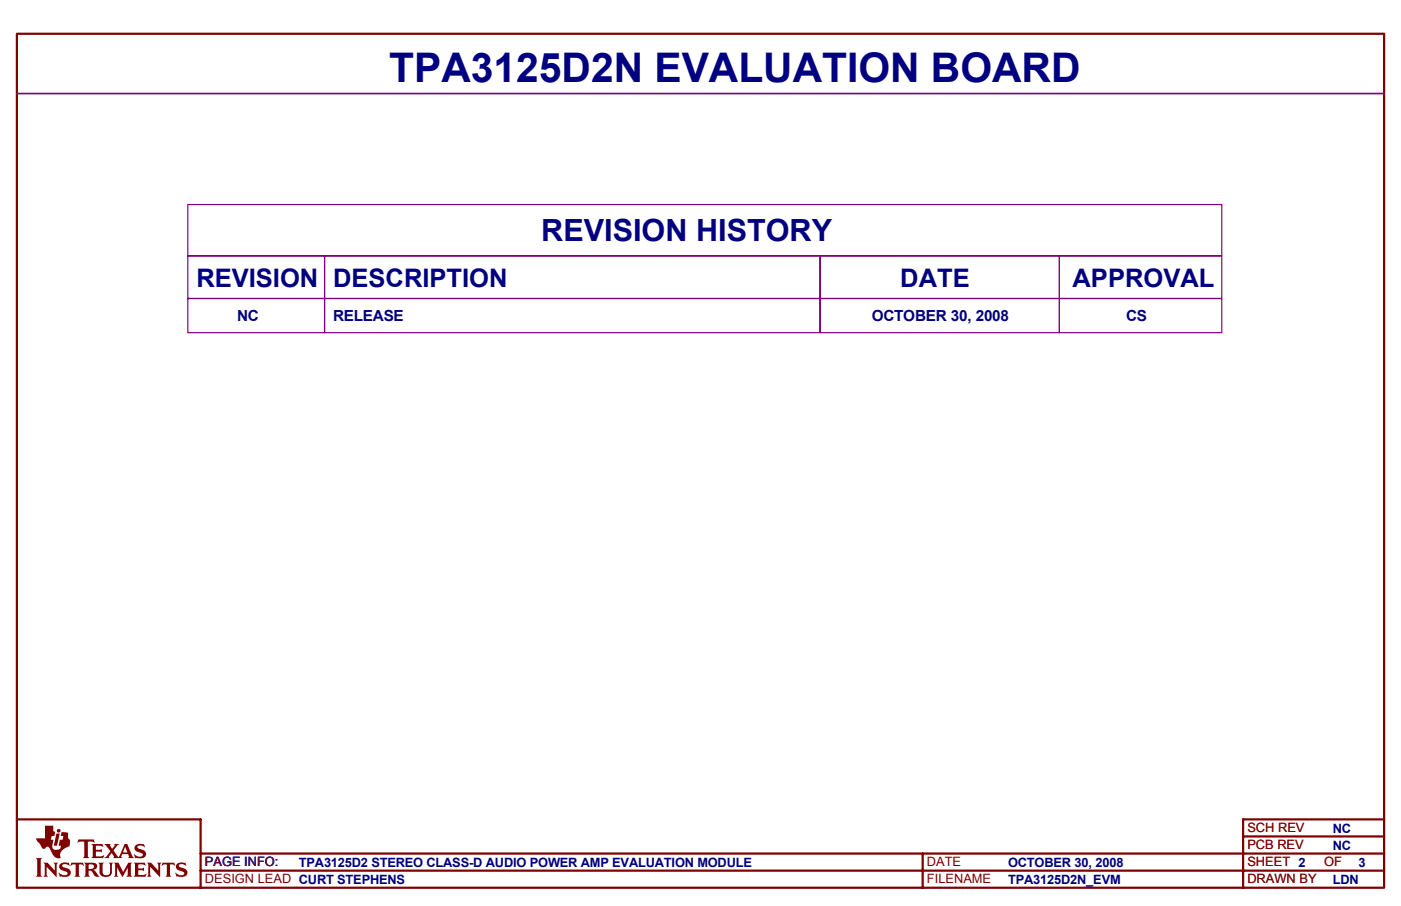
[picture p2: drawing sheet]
<svg xmlns="http://www.w3.org/2000/svg" width="432mm" height="279mm" viewBox="0 0 432 279" stroke-linecap="round" stroke-linejoin="round" font-family="sans-serif">
<defs><g id="words">
<text font-size="19.8" fill="#800000" x="11.1" y="270.4">TI</text>
<text font-size="12.6" fill="#000080" x="120" y="25.3">TPA3125D2N EVALUATION BOARD</text>
<text font-size="9.4" fill="#000080" x="166.8" y="74.4">REVISION HISTORY</text>
<g font-size="7.9" fill="#000080">
<text x="60.5" y="88.6">REVISION</text>
<text x="102.7" y="88.6">DESCRIPTION</text>
<text x="277.5" y="88.6">DATE</text>
<text x="330.6" y="88.6">APPROVAL</text>
</g>
<g font-size="4.7" fill="#000080">
<text x="73" y="99">NC</text>
<text x="102.7" y="99">RELEASE</text>
<text x="268.7" y="99">OCTOBER 30, 2008</text>
<text x="347" y="99">CS</text>
</g>
<g font-size="4" fill="#0f0">
<text x="384.4" y="256.6">SCH REV</text>
<text x="384.4" y="261.9">PCB REV</text>
<text x="384.4" y="267.1">SHEET</text>
<text x="408.1" y="267.1">OF</text>
<text x="384.4" y="272.4">DRAWN BY</text>
</g>
<g font-size="4" fill="#000080">
<text x="410.8" y="256.8">NC</text>
<text x="410.8" y="262">NC</text>
<text x="92.1" y="267.3">TPA3125D2 STEREO CLASS-D AUDIO POWER AMP EVALUATION MODULE</text>
<text x="310.7" y="267.3">OCTOBER 30, 2008</text>
<text x="418.7" y="267.3">3</text>
<text x="310.7" y="272.6">TPA3125D2N_EVM</text>
<text x="410.8" y="272.6">LDN</text>
</g>
<text font-size="4" fill="#00f" x="63.2" y="267.1">PAGE INFO:</text>
<g font-size="4" fill="#800000">
<text x="285.7" y="267.1">DATE</text>
<text x="384.4" y="267.1">SHEET 2</text>
<text x="63.2" y="272.4">DESIGN LEAD CURT STEPHENS</text>
<text x="285.7" y="272.4">FILENAME</text>
</g>
</g></defs>
<path d="M5.2 10.4h421.4v263.4h-421.4zM5.2 252.7h56.6v21.1M383.1 258h43.5M426.6 252.7h-43.5v21.1M61.8 263.2h364.8M61.8 268.5h364.8M284.4 263.2v10.6" fill="none" stroke="#800000" stroke-width=".68"/>
<path d="M5.2 28.9h421.4" fill="none" stroke="#800080" stroke-width=".53"/>
<path d="M57.9 78.9h42.1v13.2h-42.1zM57.9 63.1h318.7v15.8h-318.7zM100 78.9h152.8v13.2h-152.8zM252.8 78.9h73.7v13.2h-73.7zM326.5 78.9h50.1v13.2h-50.1zM57.9 92.1h42.1v10.5h-42.1zM100 92.1h152.8v10.5h-152.8zM252.8 92.1h73.7v10.5h-73.7zM326.5 92.1h50.1v10.5h-50.1z" fill="none" stroke="#800080" stroke-width=".37"/>
<use href="#words"/>
</svg>
